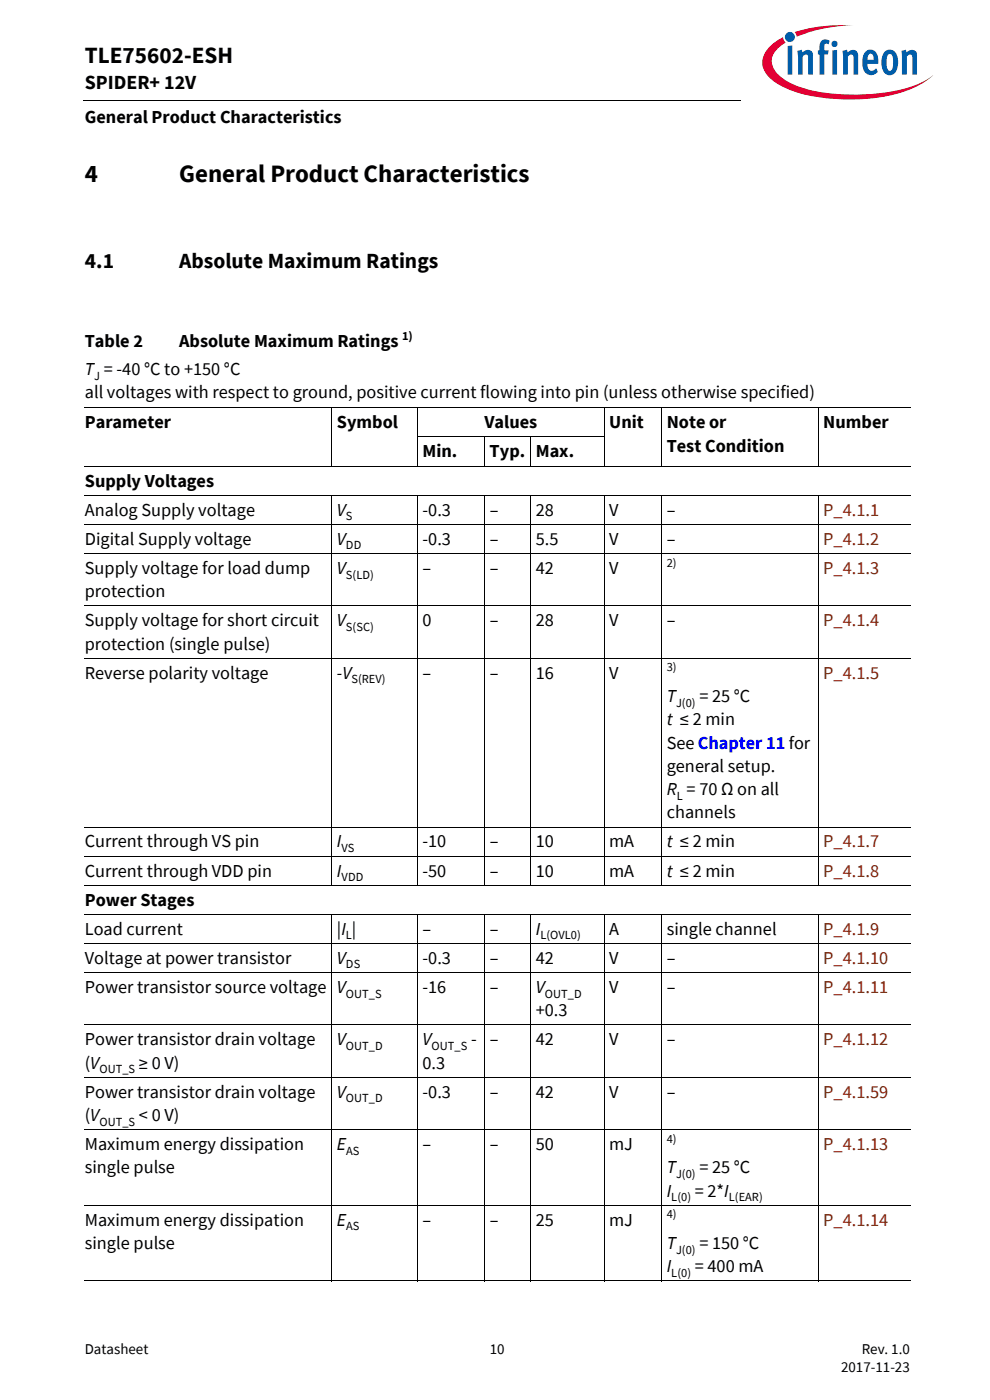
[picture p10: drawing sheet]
<svg xmlns="http://www.w3.org/2000/svg" width="210mm" height="297mm" viewBox="0 0 210 297" stroke-linecap="round" stroke-linejoin="round" font-family="sans-serif">
<defs><g id="words">
<g font-size="5.3">
<text x="18" y="38.5">4</text>
<text x="38" y="38.5">General Product Characteristics</text>
</g>
<text font-size="4.9" x="18" y="13.4">TLE75602-ESH</text>
<g font-size="4.6">
<text x="18" y="56.8">4.1</text>
<text x="38" y="56.8">Absolute Maximum Ratings</text>
</g>
<text font-size="4.2" x="18" y="19">SPIDER+ 12V</text>
<g font-size="3.9">
<text x="18" y="26.2">General Product Characteristics</text>
<text x="18" y="73.6">Table 2</text>
<text x="38" y="73.6">Absolute Maximum Ratings</text>
<text x="18" y="79.6">T = -40 °C to +150 °C</text>
<text x="18" y="84.5">all voltages with respect to ground, positive current flowing into pin (unless otherwise specified)</text>
<text x="18" y="90.9">Parameter</text>
<text x="71.5" y="90.9">Symbol</text>
<text x="102.7" y="90.9">Values</text>
<text x="129.2" y="90.9">Unit</text>
<text x="141.4" y="95.8">Test Condition</text>
<text x="141.4" y="90.9">Note or</text>
<text x="174.6" y="90.9">Number</text>
<text x="89.6" y="97.1">Min.</text>
<text x="103.9" y="97.1">Typ. Max.</text>
<text x="18" y="103.2">Supply Voltages</text>
<text x="18" y="109.4">Analog Supply voltage</text>
<text x="71.5" y="109.4">V</text>
<text x="89.6" y="109.4">-0.3</text>
<text x="103.9" y="109.4">–</text>
<text x="113.6" y="109.4">28</text>
<text x="129.2" y="109.4">V</text>
<text x="141.4" y="109.4">–</text>
<text x="18" y="115.6">Digital Supply voltage</text>
<text x="71.5" y="115.6">V</text>
<text x="89.6" y="115.6">-0.3</text>
<text x="103.9" y="115.6">–</text>
<text x="113.7" y="115.6">5.5</text>
<text x="129.2" y="115.6">V</text>
<text x="141.4" y="115.6">–</text>
<text x="18" y="121.8">Supply voltage for load dump</text>
<text x="71.5" y="121.8">V</text>
<text x="89.6" y="121.8">–</text>
<text x="103.9" y="121.8">–</text>
<text x="113.6" y="121.8">42</text>
<text x="129.2" y="121.8">V</text>
<text x="18" y="126.7">protection</text>
<text x="18" y="132.9">Supply voltage for short circuit</text>
<text x="18" y="137.8">protection (single pulse)</text>
<text x="71.5" y="132.9">V</text>
<text x="89.6" y="132.9">0</text>
<text x="103.9" y="132.9">–</text>
<text x="113.6" y="132.9">28</text>
<text x="129.2" y="132.9">V</text>
<text x="141.4" y="132.9">–</text>
<text x="18" y="144">Reverse polarity voltage</text>
<text x="71.5" y="144">-V</text>
<text x="89.6" y="144">–</text>
<text x="103.9" y="144">–</text>
<text x="113.6" y="144">16</text>
<text x="129.2" y="144">V</text>
<text x="141.4" y="148.9">T</text>
<text x="148.3" y="148.9">= 25 °C</text>
<text x="141.4" y="153.8">t ≤ 2 min</text>
<text x="141.4" y="158.8">SeeChapter 11 for</text>
<text x="141.4" y="163.7">general setup.</text>
<text x="141.4" y="168.7">R = 70 Ω on all</text>
<text x="141.4" y="173.6">channels</text>
<text x="18" y="179.8">Current through VS pin</text>
<text x="71.5" y="179.8">I</text>
<text x="89.6" y="179.8">-10</text>
<text x="103.9" y="179.8">–</text>
<text x="113.6" y="179.8">10</text>
<text x="129.2" y="179.8">mA</text>
<text x="141.4" y="179.8">t ≤ 2 min</text>
<text x="18" y="186">Current through VDD pin</text>
<text x="71.5" y="186">I</text>
<text x="89.6" y="186">-50</text>
<text x="103.9" y="186">–</text>
<text x="113.6" y="186">10</text>
<text x="129.2" y="186">mA</text>
<text x="141.4" y="186">t ≤ 2 min</text>
<text x="18" y="192.1">Power Stages</text>
<text x="18" y="198.3">Load current</text>
<text x="71.5" y="198.3">|I |</text>
<text x="89.6" y="198.3">–</text>
<text x="103.9" y="198.3">–</text>
<text x="113.6" y="198.3">I</text>
<text x="129.2" y="198.3">A</text>
<text x="141.4" y="198.3">single channel</text>
<text x="18" y="204.5">Voltage at power transistor</text>
<text x="71.5" y="204.5">V</text>
<text x="89.6" y="204.5">-0.3</text>
<text x="103.9" y="204.5">–</text>
<text x="113.6" y="204.5">42</text>
<text x="129.2" y="204.5">V</text>
<text x="141.4" y="204.5">–</text>
<text x="18" y="210.7">Power transistor source voltage</text>
<text x="71.5" y="210.7">V</text>
<text x="89.6" y="210.7">-16</text>
<text x="103.9" y="210.7">–</text>
<text x="113.6" y="215.6">+0.3</text>
<text x="113.6" y="210.7">V</text>
<text x="129.2" y="210.7">V</text>
<text x="141.4" y="210.7">–</text>
<text x="18" y="221.8">Power transistor drain voltage</text>
<text x="71.5" y="221.8">V</text>
<text x="89.6" y="221.8">V</text>
<text x="99.9" y="221.8">-</text>
<text x="103.9" y="221.8">–</text>
<text x="113.6" y="221.8">42</text>
<text x="129.2" y="221.8">V</text>
<text x="141.4" y="221.8">–</text>
<text x="18" y="226.7">(V</text>
<text x="29.5" y="226.7">≥ 0 V)</text>
<text x="89.6" y="226.7">0.3</text>
<text x="18" y="232.9">Power transistor drain voltage</text>
<text x="71.5" y="232.9">V</text>
<text x="89.6" y="232.9">-0.3</text>
<text x="103.9" y="232.9">–</text>
<text x="113.6" y="232.9">42</text>
<text x="129.2" y="232.9">V</text>
<text x="141.4" y="232.9">–</text>
<text x="18" y="237.8">(V</text>
<text x="29.5" y="237.8">&lt; 0 V)</text>
<text x="18" y="244">Maximum energy dissipation</text>
<text x="71.5" y="244">E</text>
<text x="89.6" y="244">–</text>
<text x="103.9" y="244">–</text>
<text x="113.6" y="244">50</text>
<text x="129.2" y="244">mJ</text>
<text x="18" y="248.9">single pulse</text>
<text x="141.4" y="248.9">T</text>
<text x="148.3" y="248.9">= 25 °C</text>
<text x="141.4" y="253.9">I</text>
<text x="147.4" y="253.9">= 2*I</text>
<text x="18" y="260">Maximum energy dissipation</text>
<text x="71.5" y="260">E</text>
<text x="89.6" y="260">–</text>
<text x="103.9" y="260">–</text>
<text x="113.6" y="260">25</text>
<text x="129.2" y="260">mJ</text>
<text x="18" y="265">single pulse</text>
<text x="141.4" y="265">T</text>
<text x="141.4" y="269.9">I</text>
<text x="147.4" y="269.9">= 400 mA</text>
<text x="148.3" y="265">= 150 °C</text>
</g>
<g font-size="3.9" fill="#802600">
<text x="174.6" y="109.4">P_4.1.1</text>
<text x="174.6" y="115.6">P_4.1.2</text>
<text x="174.6" y="121.8">P_4.1.3</text>
<text x="174.6" y="132.9">P_4.1.4</text>
<text x="174.6" y="144">P_4.1.5</text>
<text x="174.6" y="179.8">P_4.1.7</text>
<text x="174.6" y="186">P_4.1.8</text>
<text x="174.6" y="198.3">P_4.1.9</text>
<text x="174.6" y="204.5">P_4.1.10</text>
<text x="174.6" y="210.7">P_4.1.11</text>
<text x="174.6" y="221.8">P_4.1.12</text>
<text x="174.6" y="232.9">P_4.1.59</text>
<text x="174.6" y="244">P_4.1.13</text>
<text x="174.6" y="260">P_4.1.14</text>
</g>
<g font-size="3.2">
<text x="18" y="287.3">Datasheet</text>
<text x="103.9" y="287.3">10</text>
<text x="182.8" y="287.3">Rev. 1.0</text>
<text x="178.4" y="291.2">2017-11-23</text>
</g>
<g font-size="2.6">
<text x="85.3" y="72">1)</text>
<text x="20" y="80.6">J</text>
<text x="73.4" y="110.4">S</text>
<text x="73.4" y="116.5">DD</text>
<text x="73.4" y="122.7">S(LD)</text>
<text x="141.4" y="120.2">2)</text>
<text x="73.4" y="133.8">S(SC)</text>
<text x="141.4" y="142.4">3)</text>
<text x="74.5" y="145">S(REV)</text>
<text x="143.4" y="149.9">J(0)</text>
<text x="143.6" y="169.6">L</text>
<text x="72.5" y="180.7">VS</text>
<text x="72.5" y="186.9">VDD</text>
<text x="73.4" y="199.3">L</text>
<text x="114.6" y="199.3">L(OVL0)</text>
<text x="73.4" y="205.4">DS</text>
<text x="73.4" y="211.6">OUT_S</text>
<text x="115.6" y="211.6">OUT_D</text>
<text x="21.1" y="227.7">OUT_S</text>
<text x="73.4" y="222.7">OUT_D</text>
<text x="91.5" y="222.7">OUT_S</text>
<text x="73.4" y="233.9">OUT_D</text>
<text x="21.1" y="238.8">OUT_S</text>
<text x="73.4" y="245">AS</text>
<text x="141.4" y="242.4">4)</text>
<text x="143.4" y="249.9">J(0)</text>
<text x="142.4" y="254.8">L(0)</text>
<text x="154.6" y="254.8">L(EAR)</text>
<text x="73.4" y="261">AS</text>
<text x="141.4" y="258.5">4)</text>
<text x="143.4" y="265.9">J(0)</text>
<text x="142.4" y="270.9">L(0)</text>
</g>
</g></defs>
<path d="M17.7 21.3l.1 .1z" fill="#000"/>
<path d="M17.8 21.4h140.5" fill="none" stroke="#000" stroke-width=".21"/>
<path d="M157.3 5.1h42.7v21.5h-42.7z" fill="#fff"/>
<path d="M168.6 6.8l.4 1 1.4-.5a31.9 31.9 0 0 1 10.7-1.9 32.2 32.2 0 0 0-12.5 1.4zM163.4 9.8a4.3 4.3 0 0 0 0 6.9 21.8 21.8 0 0 0 11.7 4.1 38.5 38.5 0 0 0 18.7-2.1 14.3 14.3 0 0 0 4.2-2.8 18.4 18.4 0 0 1-8.8 3.5 40.4 40.4 0 0 1-20.2-1.2l-1.6-.7a6.4 6.4 0 0 1-3.7-4.4 5.1 5.1 0 0 1 2.9-4.1l-.3-.3-.2-.8-1 .5z" fill-rule="evenodd" fill="#e30034"/>
<path d="M166.5 7.8a1.06 1.06 0 0 0 2.1 0 1.06 1.06 0 0 0-2.1 0zM167.1 9.8v6h.9v-6.2zM169.1 10.8l.2 1.3v3.7h.9v-3.8l.7-.4h.3l.2 .3v3.9h1v-3.9a1.21 1.21 0 0 0-.8-1.3 1.21 1.21 0 0 0-1.4 .5l-.1-.6zM174.3 8.6a2.41 2.41 0 0 0-.5 2.1h-.3v.9h.3v4.2h1v-4.2h.8l.2-.9h-1v-.9a.49 .49 0 0 1 .3-.6 .49 .49 0 0 1 .6 .2l.3-.7a1.45 1.45 0 0 0-1.7-.1zM176.5 10.7v5.1h1v-5.2zM176.3 9.3a.7 .7 0 0 0 1.4 0 .7 .7 0 0 0-1.4 0zM178.7 10.8l.1 5h1v-3.8a.64 .64 0 0 1 .5-.5 .64 .64 0 0 1 .7 .4v3.9h1v-3.9a1.22 1.22 0 0 0-.8-1.3 1.22 1.22 0 0 0-1.4 .5l-.2-.6zM183.7 10.8a3.9 3.9 0 0 0-.1 4.7 1.76 1.76 0 0 0 2.6-.3l-.4-.7a.99 .99 0 0 1-1.6 .1l-.2-1.1h2.3v-.2a2.3 2.3 0 0 0-1.5-2.8h-.5zM184.2 11.7a.65 .65 0 0 1 .9-.2 .65 .65 0 0 1 .2 .9v.3h-1.3zM187.7 10.9a3.9 3.9 0 0 0 .1 4.8 1.68 1.68 0 0 0 2.6-1.5 3.8 3.8 0 0 0-.7-3.3 1.59 1.59 0 0 0-2 0zM188.4 11.6l.2-.1a.86 .86 0 0 1 .8 1.2v.7a1.26 1.26 0 0 1-.6 1.6 2.12 2.12 0 0 1-.7-2.3l.1-.9zM191.2 10.8l.1 5h1v-3.8l.7-.4h.3l.2 .3v3.9h1v-4.2a1.08 1.08 0 0 0-.6-1 1.08 1.08 0 0 0-1.3 .2l-.4 .3v-.6z" fill-rule="evenodd" fill="#005da9"/>
<g fill="none" stroke="#000" stroke-width=".21">
<path d="M18 86.5h175.2M18 98.9h175.2M70.4 86.5v12.4M88.5 92.7h39.7M88.6 86.5v12.4M102.8 92.6v6.3M112.6 92.6v6.3M128.2 86.5v12.4M140.4 86.5v12.4M173.6 86.5v12.4M18 105.1h175.2M18 111.2h175.2"/>
<path d="M18 117.4h175.2M70.4 105v82.8M88.6 105v82.8M102.8 105v82.8M112.6 105v82.8M128.2 105v82.8M140.4 105v82.8M173.6 105v82.8M18 128.5h175.2M18 139.6h175.2M18 175.4h175.2M18 181.6h175.2"/>
<path d="M18 187.8h175.2M18 194h175.2M70.4 193.9v77.9M88.6 193.9v77.9M102.8 193.9v77.9M112.6 193.9v77.9M128.2 193.9v77.9M140.4 193.9v77.9M173.6 193.9v77.9M18 200.1h175.2M18 206.3h175.2M18 217.4h175.2"/>
<path d="M18 228.5h175.2M18 239.6h175.2M18 255.7h175.2M18 271.8h175.2"/>
</g>
<use href="#words"/>
</svg>
